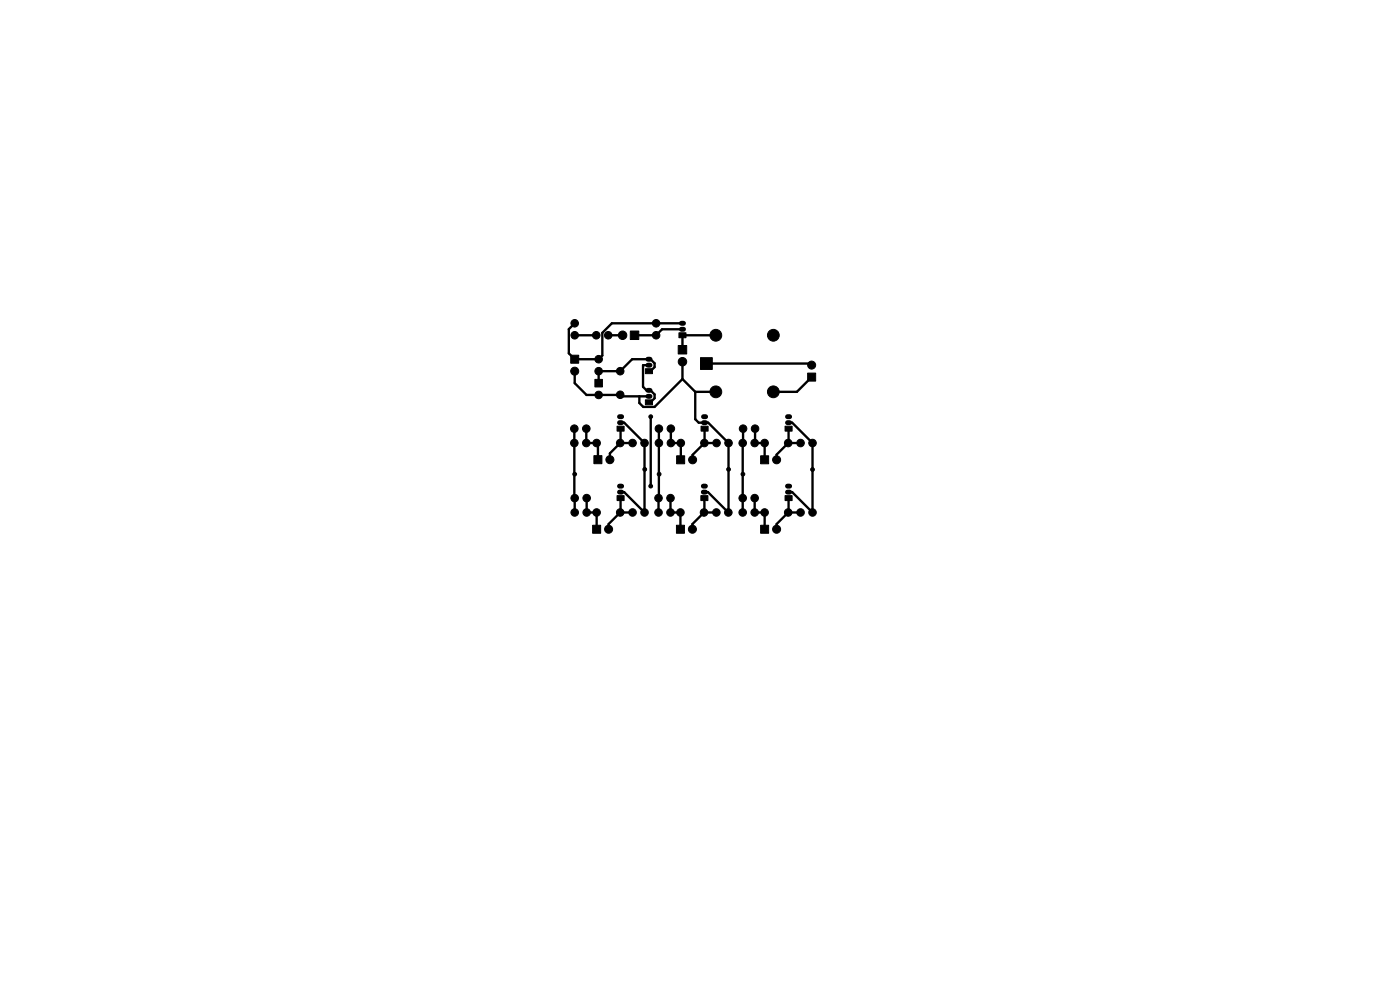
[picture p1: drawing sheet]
<svg xmlns="http://www.w3.org/2000/svg" width="297mm" height="210mm" viewBox="0 0 297 210" stroke-linecap="round" stroke-linejoin="round" font-family="sans-serif">
<g fill="#000" stroke="#000" stroke-width=".21">
<path d="M121.1 75.4h1.7v1.6h-1.7zM133.7 70.2h1.8v1.8h-1.8zM136.9 78.2h1.5v1.1h-1.5zM143.9 73.3h1.8v1.8h-1.8zM144 70.6h1.5v1h-1.5zM148.6 75.9h2.5v2.5h-2.5zM171.3 79.1h1.7v1.7h-1.7zM126.2 80.5h1.6v1.6h-1.6zM126 96.7h1.7v1.7h-1.7zM130.9 90.4h1.5v1.1h-1.5zM136.9 84.8h1.5v1.1h-1.5zM143.5 96.7h1.7v1.7h-1.7z"/>
<path d="M148.7 90.4h1.5v1.1h-1.5zM161.4 96.7h1.7v1.7h-1.7zM166.5 90.4h1.5v1.1h-1.5zM125.7 111.4h1.7v1.7h-1.7zM130.9 105.1h1.5v1.1h-1.5zM143.5 111.4h1.7v1.7h-1.7zM148.7 105.1h1.5v1.1h-1.5zM161.4 111.4h1.7v1.7h-1.7zM166.5 105.1h1.5v1.1h-1.5z"/>
<circle cx="121.9" cy="71.1" r=".8"/>
<circle cx="121.9" cy="68.6" r=".8"/>
<circle cx="121.9" cy="78.7" r=".85"/>
<circle cx="126.5" cy="71.1" r=".8"/>
<circle cx="127" cy="76.2" r=".8"/>
<circle cx="127" cy="78.7" r=".8"/>
<circle cx="129" cy="71.1" r=".8"/>
<circle cx="131.6" cy="78.7" r=".8"/>
<circle cx="132.1" cy="71.1" r=".9"/>
<circle cx="139.2" cy="71.1" r=".8"/>
<circle cx="139.2" cy="68.6" r=".8"/>
<circle cx="144.8" cy="76.7" r=".9"/>
<circle cx="151.9" cy="71.1" r="1.25"/>
<circle cx="164.1" cy="71.1" r="1.25"/>
<circle cx="172.2" cy="77.4" r=".85"/>
<circle cx="121.8" cy="94" r=".8"/>
<circle cx="121.8" cy="90.9" r=".8"/>
<circle cx="124.4" cy="90.9" r=".8"/>
<circle cx="124.4" cy="94" r=".8"/>
<circle cx="126.6" cy="94" r=".8"/>
<circle cx="127" cy="83.8" r=".8"/>
<circle cx="129.4" cy="97.5" r=".85"/>
<circle cx="131.6" cy="83.7" r=".8"/>
<circle cx="131.6" cy="94" r=".8"/>
<circle cx="134.2" cy="94" r=".8"/>
<circle cx="136.7" cy="94" r=".8"/>
<circle cx="136.8" cy="99.6" r=".4"/>
<circle cx="138" cy="88.4" r=".4"/>
<circle cx="139.8" cy="94" r=".8"/>
<circle cx="139.8" cy="90.9" r=".8"/>
<circle cx="142.3" cy="94" r=".8"/>
<circle cx="142.3" cy="90.9" r=".8"/>
<circle cx="144.4" cy="94" r=".8"/>
<circle cx="146.9" cy="97.5" r=".85"/>
<circle cx="149.4" cy="94" r=".8"/>
<circle cx="151.9" cy="83.1" r="1.25"/>
<circle cx="152" cy="94" r=".8"/>
<circle cx="154.6" cy="94" r=".8"/>
<circle cx="154.6" cy="99.6" r=".4"/>
<circle cx="157.6" cy="94" r=".8"/>
<circle cx="157.6" cy="90.9" r=".8"/>
<circle cx="160.1" cy="94" r=".8"/>
<circle cx="160.2" cy="90.9" r=".8"/>
<circle cx="162.2" cy="94" r=".8"/>
<circle cx="164.1" cy="83.1" r="1.25"/>
<circle cx="164.8" cy="97.5" r=".85"/>
<circle cx="167.2" cy="94" r=".8"/>
<circle cx="169.8" cy="94" r=".8"/>
<circle cx="172.4" cy="94" r=".8"/>
<circle cx="172.4" cy="99.6" r=".4"/>
<circle cx="121.9" cy="108.7" r=".8"/>
<circle cx="121.9" cy="105.7" r=".8"/>
<circle cx="121.9" cy="100.6" r=".4"/>
<circle cx="124.5" cy="105.7" r=".8"/>
<circle cx="124.5" cy="108.7" r=".8"/>
<circle cx="126.6" cy="108.7" r=".8"/>
<circle cx="129.1" cy="112.3" r=".85"/>
<circle cx="131.6" cy="108.7" r=".8"/>
<circle cx="134.2" cy="108.7" r=".8"/>
<circle cx="136.7" cy="108.7" r=".8"/>
<circle cx="138" cy="103.1" r=".4"/>
<circle cx="139.7" cy="108.7" r=".8"/>
<circle cx="139.7" cy="105.7" r=".8"/>
<circle cx="139.8" cy="100.6" r=".4"/>
<circle cx="142.2" cy="108.7" r=".8"/>
<circle cx="142.2" cy="105.7" r=".8"/>
<circle cx="144.4" cy="108.7" r=".8"/>
<circle cx="146.9" cy="112.3" r=".85"/>
<circle cx="149.4" cy="108.7" r=".8"/>
<circle cx="152" cy="108.7" r=".8"/>
<circle cx="154.5" cy="108.7" r=".8"/>
<circle cx="157.6" cy="105.7" r=".8"/>
<circle cx="157.6" cy="108.7" r=".8"/>
<circle cx="157.6" cy="100.6" r=".4"/>
<circle cx="160.1" cy="108.7" r=".8"/>
<circle cx="160.1" cy="105.7" r=".8"/>
<circle cx="162.2" cy="108.7" r=".8"/>
<circle cx="164.8" cy="112.3" r=".85"/>
<circle cx="167.2" cy="108.7" r=".8"/>
<circle cx="169.8" cy="108.7" r=".8"/>
<circle cx="172.4" cy="108.7" r=".8"/>
</g>
<g fill="none" stroke="#000" stroke-width="1.1">
<path d="M137.4 77.5h.5M137.4 76.2h.5M144.6 69.9h.4M144.6 68.6h.4M131.4 89.7h.5M131.4 88.4h.5M137.4 84.1h.5M137.4 82.8h.5M149.2 89.7h.5M149.2 88.4h.5M167.1 89.7h.4M167.1 88.4h.4"/>
<path d="M131.4 104.4h.5M131.4 103.1h.5M149.2 104.4h.5M149.2 103.1h.5M167.1 104.4h.4M167.1 103.1h.4"/>
</g>
<g fill="none" stroke="#000" stroke-width=".5">
<path d="M121.9 68.6l-1.2 1.2v5.2l1.2 1.2h5.1l.8-.8v-4.8l2-2h15M121.9 78.7v2.6l2.5 2.5 7.2-.1 .3 .4h5.8M121.9 71.1h4.6M129 71.1h3.1M137.7 77.5h-1.3v4.6l.8 .7h.8l.9 .9v.8l-.9 .8h-.3M137.7 78.7h.3l.9-.8v-.8l-.9-.9h-3.9l-2.5 2.5h-4.6v2.6M144.8 69.9h-4.3l-1.3 1.2h-4.6M144.8 76.7v3.7M149.9 77.1h22l.3 .3M151.9 71.1h-7.1v3.1M172.2 80l-3.1 3.1h-5M121.8 90.9l.1 17.8"/>
<path d="M124.4 90.9v3.1h2.2l.2 .3v3.2M131.6 94h2.6M131.7 89.7h.7l4.3 4.3v14.7l-4.3-4.3h-.7M131.7 90.9v3l-2.3 2.3v1.3M138 88.4v14.7M139.8 90.9l-.1 17.8M142.3 90.9v3.1h2.1v3.5M144.8 80.4l2.7 2.7M144.8 80.4l-5.9 5.9h-2.4l-.9-.8v-1.4M147.5 83.1v5.8l.7 .8h2l4.4 4.3v14.7l-4.4-4.3h-.8M147.5 83.1h4.4M149.4 94h2.6"/>
<path d="M149.5 90.9v3l-2.6 2.6v1M154.6 99.6h.1M157.6 90.9v17.8M160.2 90.9l-.1 3.1h2.1v3.5M167.2 94h2.6M167.3 89.7h.8l4.3 4.3v14.7l-4.3-4.3h-.8M167.3 90.9v3l-2.5 2.5v1.1M124.5 105.7v3h2.1v3.6M131.6 108.7h2.6M131.7 105.7v2.9l-2.6 2.6v1.1M142.2 105.7v3h2.2v3.6M149.4 108.7h2.6"/>
<path d="M149.4 105.7v2.9l-2.5 2.6v1.1M160.1 105.7v3h2.1v3.6M167.2 108.7h2.6M167.3 105.7v2.9l-2.5 2.6v1.1"/>
</g>
</svg>
